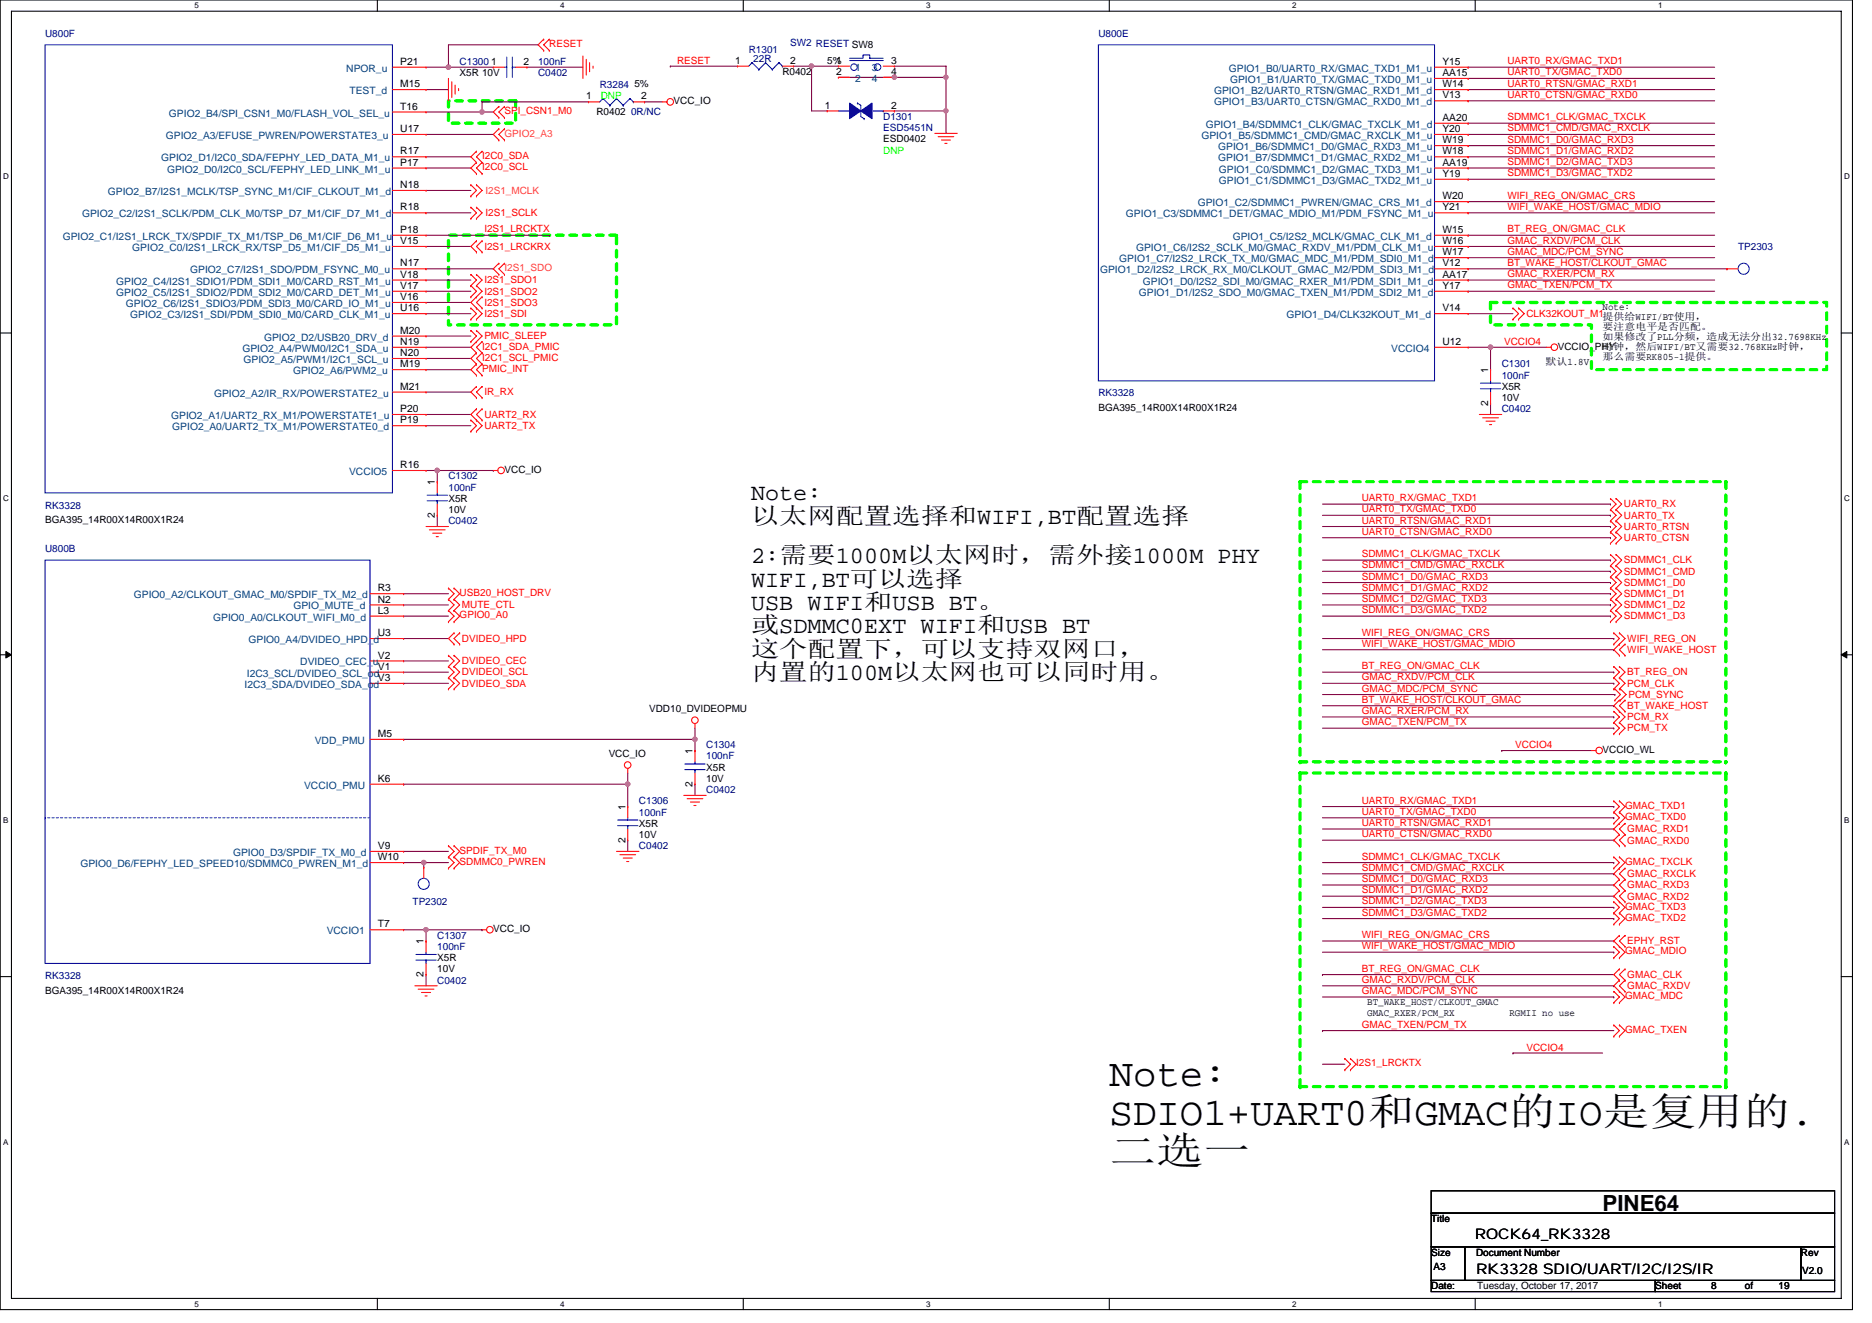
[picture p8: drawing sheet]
<svg xmlns="http://www.w3.org/2000/svg" width="297mm" height="210mm" viewBox="0 0 297 210" stroke-linecap="round" stroke-linejoin="round" font-family="sans-serif">
<defs><g id="words">
<g font-size="6.2">
<text x="176.1" y="172.3">Note:</text>
<text x="176.1" y="178.5">SDIO1+UART0和GMAC的IO是复用的.</text>
<text x="176.1" y="184.7">二选一</text>
</g>
<g font-size="3.7">
<text x="119.2" y="79.4">Note:</text>
<text x="119.2" y="83.1">以太网配置选择和WIFI,BT配置选择</text>
<text x="119.2" y="89.4">2:需要1000M以太网时，需外接1000M PHY</text>
<text x="119.2" y="93.1">WIFI,BT可以选择</text>
<text x="119.2" y="96.8">USB WIFI和USB BT。</text>
<text x="119.2" y="100.5">或SDMMC0EXT WIFI和USB BT</text>
<text x="119.2" y="104.3">这个配置下，可以支持双网口，</text>
<text x="119.2" y="108">内置的100M以太网也可以同时用。</text>
</g>
<text font-size="3.5" x="254.3" y="192.3">PINE64</text>
<g font-size="2.3">
<text x="234" y="196.7">ROCK64_RK3328</text>
<text x="234.2" y="202.2">RK3328 SDIO/UART/I2C/I2S/IR</text>
</g>
<g font-size="1.6" fill="#000080">
<text x="7.2" y="5.9">U800F</text>
<text x="174.3" y="5.9">U800E</text>
<text x="72.9" y="10.3">C1300</text>
<text x="85.4" y="10.3">100nF</text>
<text x="118.8" y="8.4">R1301</text>
<text x="119.5" y="9.8">22R</text>
<text x="125.4" y="7.3">SW2 RESET SW8</text>
<text x="85.4" y="12.1">C0402</text>
<text x="95.2" y="14">R3284</text>
<text x="100.1" y="18.3">0R/NC</text>
<text x="140.1" y="19">D1301</text>
<text x="140.1" y="20.8">ESD5451N</text>
<text x="275.8" y="39.6">TP2303</text>
<text x="238.3" y="58.3">C1301</text>
<text x="174.3" y="62.9">RK3328</text>
<text x="238.3" y="60.1">100nF</text>
<text x="238.3" y="65.4">C0402</text>
<text x="71.2" y="76.1">C1302</text>
<text x="71.2" y="77.9">100nF</text>
<text x="7.2" y="80.7">RK3328</text>
<text x="71.2" y="83.2">C0402</text>
<text x="7.2" y="87.7">U800B</text>
<text x="112.1" y="118.8">C1304</text>
<text x="112.1" y="120.5">100nF</text>
<text x="112.1" y="125.9">C0402</text>
<text x="101.4" y="127.7">C1306</text>
<text x="101.4" y="129.4">100nF</text>
<text x="101.4" y="134.8">C0402</text>
<text x="65.5" y="143.7">TP2302</text>
<text x="69.4" y="149">C1307</text>
<text x="7.2" y="155.4">RK3328</text>
<text x="69.4" y="150.8">100nF</text>
<text x="69.4" y="156.1">C0402</text>
</g>
<g font-size="1.6" fill="#004080">
<text x="54.9" y="11.4">NPOR_u</text>
<text x="135.7" y="11.2">1</text>
<text x="138.4" y="11.2">3</text>
<text x="195" y="11.4">GPIO1_B0/UART0_RX/GMAC_TXD1_M1_u</text>
<text x="55.5" y="14.9">TEST_d</text>
<text x="135.7" y="13">2</text>
<text x="138.4" y="13">4</text>
<text x="192.6" y="14.9">GPIO1_B2/UART0_RTSN/GMAC_RXD1_M1_d</text>
<text x="192.6" y="16.7">GPIO1_B3/UART0_CTSN/GMAC_RXD0_M1_d</text>
<text x="195.2" y="13.2">GPIO1_B1/UART0_TX/GMAC_TXD0_M1_u</text>
<text x="26.3" y="22.1">GPIO2_A3/EFUSE_PWREN/POWERSTATE3_u</text>
<text x="26.8" y="18.5">GPIO2_B4/SPI_CSN1_M0/FLASH_VOL_SEL_u</text>
<text x="190.6" y="22.1">GPIO1_B5/SDMMC1_CMD/GMAC_RXCLK_M1_u</text>
<text x="191.3" y="20.3">GPIO1_B4/SDMMC1_CLK/GMAC_TXCLK_M1_d</text>
<text x="193.3" y="23.8">GPIO1_B6/SDMMC1_D0/GMAC_RXD3_M1_u</text>
<text x="25.6" y="25.6">GPIO2_D1/I2C0_SDA/FEPHY_LED_DATA_M1_u</text>
<text x="26.5" y="27.4">GPIO2_D0/I2C0_SCL/FEPHY_LED_LINK_M1_u</text>
<text x="193.3" y="25.6">GPIO1_B7/SDMMC1_D1/GMAC_RXD2_M1_u</text>
<text x="193.4" y="27.4">GPIO1_C0/SDMMC1_D2/GMAC_TXD3_M1_u</text>
<text x="193.4" y="29.2">GPIO1_C1/SDMMC1_D3/GMAC_TXD2_M1_u</text>
<text x="13" y="34.5">GPIO2_C2/I2S1_SCLK/PDM_CLK_M0/TSP_D7_M1/CIF_D7_M1_d</text>
<text x="17.1" y="30.9">GPIO2_B7/I2S1_MCLK/TSP_SYNC_M1/CIF_CLKOUT_M1_d</text>
<text x="178.7" y="34.5">GPIO1_C3/SDMMC1_DET/GMAC_MDIO_M1/PDM_FSYNC_M1_u</text>
<text x="190.1" y="32.7">GPIO1_C2/SDMMC1_PWREN/GMAC_CRS_M1_d</text>
<text x="9.9" y="38.1">GPIO2_C1/I2S1_LRCK_TX/SPDIF_TX_M1/TSP_D6_M1/CIF_D6_M1_u</text>
<text x="21" y="39.8">GPIO2_C0/I2S1_LRCK_RX/TSP_D5_M1/CIF_D5_M1_u</text>
<text x="177.6" y="41.6">GPIO1_C7/I2S2_LRCK_TX_M0/GMAC_MDC_M1/PDM_SDI0_M1_d</text>
<text x="180.3" y="39.8">GPIO1_C6/I2S2_SCLK_M0/GMAC_RXDV_M1/PDM_CLK_M1_u</text>
<text x="195.6" y="38.1">GPIO1_C5/I2S2_MCLK/GMAC_CLK_M1_d</text>
<text x="18.4" y="46.9">GPIO2_C5/I2S1_SDIO2/PDM_SDI2_M0/CARD_DET_M1_u</text>
<text x="18.4" y="45.2">GPIO2_C4/I2S1_SDIO1/PDM_SDI1_M0/CARD_RST_M1_u</text>
<text x="30.2" y="43.4">GPIO2_C7/I2S1_SDO/PDM_FSYNC_M0_u</text>
<text x="174.6" y="43.4">GPIO1_D2/I2S2_LRCK_RX_M0/CLKOUT_GMAC_M2/PDM_SDI3_M1_d</text>
<text x="180.7" y="46.9">GPIO1_D1/I2S2_SDO_M0/GMAC_TXEN_M1/PDM_SDI2_M1_d</text>
<text x="181.4" y="45.2">GPIO1_D0/I2S2_SDI_M0/GMAC_RXER_M1/PDM_SDI1_M1_d</text>
<text x="20" y="48.7">GPIO2_C6/I2S1_SDIO3/PDM_SDI3_M0/CARD_IO_M1_u</text>
<text x="20.7" y="50.5">GPIO2_C3/I2S1_SDI/PDM_SDI0_M0/CARD_CLK_M1_u</text>
<text x="204.1" y="50.5">GPIO1_D4/CLK32KOUT_M1_d</text>
<text x="38.5" y="55.8">GPIO2_A4/PWM0/I2C1_SDA_u</text>
<text x="38.6" y="57.6">GPIO2_A5/PWM1/I2C1_SCL_u</text>
<text x="41.9" y="54.1">GPIO2_D2/USB20_DRV_d</text>
<text x="46.5" y="59.4">GPIO2_A6/PWM2_u</text>
<text x="220.7" y="55.8">VCCIO4</text>
<text x="34" y="62.9">GPIO2_A2/IR_RX/POWERSTATE2_u</text>
<text x="27.2" y="66.5">GPIO2_A1/UART2_RX_M1/POWERSTATE1_u</text>
<text x="27.3" y="68.3">GPIO2_A0/UART2_TX_M1/POWERSTATE0_d</text>
<text x="55.4" y="75.4">VCCIO5</text>
<text x="21.2" y="95">GPIO0_A2/CLKOUT_GMAC_M0/SPDIF_TX_M2_d</text>
<text x="33.8" y="98.5">GPIO0_A0/CLKOUT_WIFI_M0_d</text>
<text x="46.6" y="96.7">GPIO_MUTE_d</text>
<text x="39.2" y="107.4">I2C3_SCL/DVIDEO_SCL_od</text>
<text x="39.4" y="102.1">GPIO0_A4/DVIDEO_HPD_d</text>
<text x="47.6" y="105.6">DVIDEO_CEC_u</text>
<text x="38.8" y="109.2">I2C3_SDA/DVIDEO_SDA_od</text>
<text x="49.9" y="118.1">VDD_PMU</text>
<text x="48.3" y="125.2">VCCIO_PMU</text>
<text x="12.8" y="137.6">GPIO0_D6/FEPHY_LED_SPEED10/SDMMC0_PWREN_M1_d</text>
<text x="37" y="135.8">GPIO0_D3/SPDIF_TX_M0_d</text>
<text x="51.8" y="148.3">VCCIO1</text>
</g>
<g font-size="1.6">
<text x="63.5" y="10.3">P21</text>
<text x="77.9" y="10.3">1</text>
<text x="83.1" y="10.3">2</text>
<text x="116.7" y="10.1">1</text>
<text x="124.1" y="11.9">R0402</text>
<text x="125.4" y="10.1">2</text>
<text x="131.3" y="10.1">5%</text>
<text x="132.7" y="10.1">1</text>
<text x="132.7" y="11.9">2</text>
<text x="141.4" y="10.1">3</text>
<text x="141.4" y="11.9">4</text>
<text x="228.9" y="10.3">Y15</text>
<text x="63.5" y="17.4">T16</text>
<text x="63.5" y="13.8">M15</text>
<text x="72.9" y="12.1">X5R 10V</text>
<text x="93" y="15.8">1</text>
<text x="100.7" y="13.9">5%</text>
<text x="101.7" y="15.8">2</text>
<text x="106.9" y="16.5">VCC_IO</text>
<text x="130.9" y="17.2">1</text>
<text x="141.4" y="17.2">2</text>
<text x="228.9" y="12.1">AA15</text>
<text x="228.9" y="13.8">W14</text>
<text x="228.9" y="15.6">V13</text>
<text x="63.5" y="21">U17</text>
<text x="94.6" y="18.3">R0402</text>
<text x="140.1" y="22.6">ESD0402</text>
<text x="228.9" y="21">Y20</text>
<text x="228.9" y="19.2">AA20</text>
<text x="228.9" y="22.7">W19</text>
<text x="63.5" y="29.8">N18</text>
<text x="63.5" y="24.5">R17</text>
<text x="63.5" y="26.3">P17</text>
<text x="228.9" y="26.3">AA19</text>
<text x="228.9" y="28.1">Y19</text>
<text x="228.9" y="24.5">W18</text>
<text x="63.5" y="33.4">R18</text>
<text x="228.9" y="31.6">W20</text>
<text x="228.9" y="33.4">Y21</text>
<text x="63.5" y="37">P18</text>
<text x="63.5" y="38.7">V15</text>
<text x="228.9" y="38.7">W16</text>
<text x="228.9" y="40.5">W17</text>
<text x="228.9" y="37">W15</text>
<text x="63.5" y="42.3">N17</text>
<text x="63.5" y="47.6">V16</text>
<text x="63.5" y="45.8">V17</text>
<text x="63.5" y="44.1">V18</text>
<text x="228.9" y="44.1">AA17</text>
<text x="228.9" y="42.3">V12</text>
<text x="228.9" y="45.8">Y17</text>
<text x="63.5" y="49.4">U16</text>
<text x="63.5" y="53">M20</text>
<text x="228.9" y="49.4">V14</text>
<text x="254.3" y="49.3">Note:</text>
<text x="254.3" y="50.8">提供给WIFI/BT使用，</text>
<text x="254.3" y="52.4">要注意电平是否匹配。</text>
<text x="63.5" y="58.3">M19</text>
<text x="63.5" y="56.5">N20</text>
<text x="63.5" y="54.7">N19</text>
<text x="228.9" y="54.7">U12</text>
<text x="236.1" y="59.2" transform="rotate(-90 236.1 59.2)">1</text>
<text x="245.2" y="58">默认1.8V</text>
<text x="247.2" y="55.5">VCCIO_PHY</text>
<text x="254.3" y="57.2">那么需要RK805-1提供。</text>
<text x="254.3" y="54">如果修改了PLL分频，造成无法分出32.7698KHz</text>
<text x="254.3" y="55.6">时钟，然后WIFI/BT又需要32.768KHz时钟，</text>
<text x="63.5" y="65.4">P20</text>
<text x="63.5" y="61.8">M21</text>
<text x="174.3" y="65.3">BGA395_14R00X14R00X1R24</text>
<text x="236.1" y="64.4" transform="rotate(-90 236.1 64.4)">2</text>
<text x="238.3" y="61.9">X5R</text>
<text x="238.3" y="63.6">10V</text>
<text x="63.5" y="67.2">P19</text>
<text x="63.5" y="74.3">R16</text>
<text x="69" y="77" transform="rotate(-90 69 77)">1</text>
<text x="80" y="75">VCC_IO</text>
<text x="7.2" y="83">BGA395_14R00X14R00X1R24</text>
<text x="69" y="82.2" transform="rotate(-90 69 82.2)">2</text>
<text x="71.2" y="79.7">X5R</text>
<text x="71.2" y="81.4">10V</text>
<text x="60" y="95.6">N2</text>
<text x="60" y="93.9">R3</text>
<text x="60" y="97.4">L3</text>
<text x="60" y="101">U3</text>
<text x="60" y="106.3">V1</text>
<text x="60" y="104.5">V2</text>
<text x="60" y="108.1">V3</text>
<text x="103" y="113.1">VDD10_DVIDEOPMU</text>
<text x="60" y="117">M5</text>
<text x="109.9" y="119.7" transform="rotate(-90 109.9 119.7)">1</text>
<text x="254.3" y="119.5">VCCIO_WL</text>
<text x="60" y="124.1">K6</text>
<text x="96.6" y="120.2">VCC_IO</text>
<text x="109.9" y="124.8" transform="rotate(-90 109.9 124.8)">2</text>
<text x="112.1" y="122.3">X5R</text>
<text x="112.1" y="124.1">10V</text>
<text x="99.2" y="128.5" transform="rotate(-90 99.2 128.5)">1</text>
<text x="101.4" y="131.2">X5R</text>
<text x="60" y="136.5">W10</text>
<text x="60" y="134.7">V9</text>
<text x="99.2" y="133.7" transform="rotate(-90 99.2 133.7)">2</text>
<text x="101.4" y="133">10V</text>
<text x="60" y="147.2">T7</text>
<text x="67.2" y="149.9" transform="rotate(-90 67.2 149.9)">1</text>
<text x="78.3" y="147.9">VCC_IO</text>
<text x="67.2" y="155.1" transform="rotate(-90 67.2 155.1)">2</text>
<text x="69.4" y="152.5">X5R</text>
<text x="69.4" y="154.3">10V</text>
<text x="7.2" y="157.7">BGA395_14R00X14R00X1R24</text>
<text x="217" y="161.3">GMAC_RXER/PCM_RX</text>
<text x="217" y="159.5">BT_WAKE_HOST/CLKOUT_GMAC</text>
<text x="239.5" y="161.3">RGMII no use</text>
<text x="227.1" y="194">Title</text>
<text x="227.1" y="199.3">Size</text>
<text x="227.5" y="201.6">A3</text>
<text x="234.2" y="199.3">Document Number</text>
<text x="285.8" y="199.3">Rev</text>
<text x="285.9" y="202.2">V2.0</text>
<text x="227.1" y="204.6">Date:</text>
<text x="234.4" y="204.6">Tuesday, October 17, 2017</text>
<text x="262.7" y="204.6">Sheet</text>
<text x="271.5" y="204.6">8</text>
<text x="276.9" y="204.6">of</text>
<text x="282.2" y="204.6">19</text>
</g>
<g font-size="1.6" fill="#f00">
<text x="87.2" y="7.5">RESET</text>
<text x="107.4" y="10.1">RESET</text>
<text x="239.2" y="10.2">UART0_RX/GMAC_TXD1</text>
<text x="239.2" y="12">UART0_TX/GMAC_TXD0</text>
<text x="239.2" y="15.5">UART0_CTSN/GMAC_RXD0</text>
<text x="239.2" y="13.8">UART0_RTSN/GMAC_RXD1</text>
<text x="80" y="18.1">SPI_CSN1_M0</text>
<text x="239.2" y="22.6">SDMMC1_D0/GMAC_RXD3</text>
<text x="239.2" y="20.9">SDMMC1_CMD/GMAC_RXCLK</text>
<text x="239.2" y="19.1">SDMMC1_CLK/GMAC_TXCLK</text>
<text x="76.5" y="25.3">I2C0_SDA</text>
<text x="76.5" y="27">I2C0_SCL</text>
<text x="239.2" y="24.4">SDMMC1_D1/GMAC_RXD2</text>
<text x="239.2" y="26.2">SDMMC1_D2/GMAC_TXD3</text>
<text x="239.2" y="28">SDMMC1_D3/GMAC_TXD2</text>
<text x="77" y="34.3">I2S1_SCLK</text>
<text x="239.2" y="33.3">WIFI_WAKE_HOST/GMAC_MDIO</text>
<text x="239.2" y="31.5">WIFI_REG_ON/GMAC_CRS</text>
<text x="76.9" y="36.9">I2S1_LRCKTX</text>
<text x="76.9" y="39.6">I2S1_LRCKRX</text>
<text x="239.2" y="36.9">BT_REG_ON/GMAC_CLK</text>
<text x="239.2" y="40.4">GMAC_MDC/PCM_SYNC</text>
<text x="239.2" y="38.7">GMAC_RXDV/PCM_CLK</text>
<text x="76.9" y="45">I2S1_SDO1</text>
<text x="76.9" y="46.8">I2S1_SDO2</text>
<text x="239.2" y="42.2">BT_WAKE_HOST/CLKOUT_GMAC</text>
<text x="239.2" y="44">GMAC_RXER/PCM_RX</text>
<text x="239.2" y="45.8">GMAC_TXEN/PCM_TX</text>
<text x="76.9" y="53.9">PMIC_SLEEP</text>
<text x="76.9" y="48.5">I2S1_SDO3</text>
<text x="76.9" y="50.3">I2S1_SDI</text>
<text x="242.2" y="50.3">CLK32KOUT_M1</text>
<text x="76.5" y="59">PMIC_INT</text>
<text x="76.5" y="57.3">I2C1_SCL_PMIC</text>
<text x="76.5" y="55.5">I2C1_SDA_PMIC</text>
<text x="238.7" y="54.8">VCCIO4</text>
<text x="76.9" y="62.8">IR_RX</text>
<text x="76.9" y="66.3">UART2_RX</text>
<text x="76.9" y="68.1">UART2_TX</text>
<text x="216.1" y="83.1">UART0_RTSN/GMAC_RXD1</text>
<text x="216.1" y="81.3">UART0_TX/GMAC_TXD0</text>
<text x="216.1" y="79.5">UART0_RX/GMAC_TXD1</text>
<text x="257.7" y="82.3">UART0_TX</text>
<text x="257.7" y="80.5">UART0_RX</text>
<text x="216.1" y="88.4">SDMMC1_CLK/GMAC_TXCLK</text>
<text x="216.1" y="84.9">UART0_CTSN/GMAC_RXD0</text>
<text x="257.7" y="85.9">UART0_CTSN</text>
<text x="257.7" y="84.1">UART0_RTSN</text>
<text x="257.7" y="89.4">SDMMC1_CLK</text>
<text x="72.9" y="94.6">USB20_HOST_DRV</text>
<text x="216.1" y="93.8">SDMMC1_D1/GMAC_RXD2</text>
<text x="216.1" y="95.5">SDMMC1_D2/GMAC_TXD3</text>
<text x="216.1" y="90.2">SDMMC1_CMD/GMAC_RXCLK</text>
<text x="216.1" y="92">SDMMC1_D0/GMAC_RXD3</text>
<text x="257.7" y="93">SDMMC1_D0</text>
<text x="257.7" y="94.8">SDMMC1_D1</text>
<text x="257.7" y="91.2">SDMMC1_CMD</text>
<text x="72.9" y="98.1">GPIO0_A0</text>
<text x="73.3" y="96.5">MUTE_CTL</text>
<text x="73.3" y="101.9">DVIDEO_HPD</text>
<text x="216.1" y="100.9">WIFI_REG_ON/GMAC_CRS</text>
<text x="216.1" y="97.3">SDMMC1_D3/GMAC_TXD2</text>
<text x="257.7" y="96.5">SDMMC1_D2</text>
<text x="257.7" y="98.3">SDMMC1_D3</text>
<text x="258.2" y="101.9">WIFI_REG_ON</text>
<text x="73.3" y="107.2">DVIDEOI_SCL</text>
<text x="73.3" y="105.4">DVIDEO_CEC</text>
<text x="216.1" y="102.7">WIFI_WAKE_HOST/GMAC_MDIO</text>
<text x="216.1" y="106.2">BT_REG_ON/GMAC_CLK</text>
<text x="216.1" y="108">GMAC_RXDV/PCM_CLK</text>
<text x="258.2" y="107.2">BT_REG_ON</text>
<text x="258.2" y="103.7">WIFI_WAKE_HOST</text>
<text x="73.3" y="109">DVIDEO_SDA</text>
<text x="216.1" y="111.5">BT_WAKE_HOST/CLKOUT_GMAC</text>
<text x="216.1" y="109.8">GMAC_MDC/PCM_SYNC</text>
<text x="216.1" y="113.3">GMAC_RXER/PCM_RX</text>
<text x="258.2" y="112.5">BT_WAKE_HOST</text>
<text x="258.2" y="109">PCM_CLK</text>
<text x="258.4" y="110.8">PCM_SYNC</text>
<text x="216.1" y="115.1">GMAC_TXEN/PCM_TX</text>
<text x="240.4" y="118.8">VCCIO4</text>
<text x="258.2" y="114.3">PCM_RX</text>
<text x="258.2" y="116.1">PCM_TX</text>
<text x="216.1" y="129.3">UART0_TX/GMAC_TXD0</text>
<text x="216.1" y="127.6">UART0_RX/GMAC_TXD1</text>
<text x="216.1" y="131.1">UART0_RTSN/GMAC_RXD1</text>
<text x="257.8" y="130.2">GMAC_TXD0</text>
<text x="257.8" y="128.4">GMAC_TXD1</text>
<text x="72.9" y="137.3">SDMMC0_PWREN</text>
<text x="72.9" y="135.5">SPDIF_TX_M0</text>
<text x="216.1" y="132.9">UART0_CTSN/GMAC_RXD0</text>
<text x="216.1" y="136.4">SDMMC1_CLK/GMAC_TXCLK</text>
<text x="257.8" y="137.3">GMAC_TXCLK</text>
<text x="258.2" y="132.1">GMAC_RXD1</text>
<text x="258.2" y="133.9">GMAC_RXD0</text>
<text x="216.1" y="140">SDMMC1_D0/GMAC_RXD3</text>
<text x="216.1" y="143.6">SDMMC1_D2/GMAC_TXD3</text>
<text x="216.1" y="138.2">SDMMC1_CMD/GMAC_RXCLK</text>
<text x="216.1" y="141.8">SDMMC1_D1/GMAC_RXD2</text>
<text x="258.2" y="139.2">GMAC_RXCLK</text>
<text x="258.2" y="142.8">GMAC_RXD2</text>
<text x="258.2" y="141">GMAC_RXD3</text>
<text x="216.1" y="148.9">WIFI_REG_ON/GMAC_CRS</text>
<text x="216.1" y="145.3">SDMMC1_D3/GMAC_TXD2</text>
<text x="257.8" y="144.4">GMAC_TXD3</text>
<text x="257.8" y="146.2">GMAC_TXD2</text>
<text x="258.2" y="149.9">EPHY_RST</text>
<text x="216.1" y="150.7">WIFI_WAKE_HOST/GMAC_MDIO</text>
<text x="216.1" y="156">GMAC_RXDV/PCM_CLK</text>
<text x="216.1" y="154.2">BT_REG_ON/GMAC_CLK</text>
<text x="257.8" y="151.5">GMAC_MDIO</text>
<text x="258.2" y="155.2">GMAC_CLK</text>
<text x="216.1" y="157.8">GMAC_MDC/PCM_SYNC</text>
<text x="257.8" y="158.6">GMAC_MDC</text>
<text x="258.2" y="157">GMAC_RXDV</text>
<text x="216.1" y="163.1">GMAC_TXEN/PCM_TX</text>
<text x="242.2" y="166.8">VCCIO4</text>
<text x="257.8" y="163.9">GMAC_TXEN</text>
<text x="215.2" y="169.3">I2S1_LRCKTX</text>
</g>
<g font-size="1.6" fill="#0f0">
<text x="95.3" y="15.6">DNP</text>
<text x="140.1" y="24.4">DNP</text>
</g>
<g font-size="1.6" fill="#ff8000">
<text x="80" y="21.7">GPIO2_A3</text>
<text x="77" y="30.8">I2S1_MCLK</text>
<text x="80" y="43">I2S1_SDO</text>
</g>
<g font-size="1.3">
<text x="30.8" y="1.3">5</text>
<text x="88.9" y="1.3">4</text>
<text x="147" y="1.3">3</text>
<text x="205" y="1.3">2</text>
<text x="263.1" y="1.3">1</text>
<text x=".5" y="28.4">D</text>
<text x="292.6" y="28.4">D</text>
<text x=".5" y="79.5">C</text>
<text x="292.6" y="79.5">C</text>
<text x=".5" y="130.6">B</text>
<text x="292.6" y="130.6">B</text>
<text x=".5" y="181.7">A</text>
<text x="292.6" y="181.7">A</text>
<text x="30.8" y="207.4">5</text>
<text x="88.9" y="207.4">4</text>
<text x="147" y="207.4">3</text>
<text x="205" y="207.4">2</text>
<text x="263.1" y="207.4">1</text>
</g>
</g></defs>
<path d="M0 0h293.9v207.9h-293.9zM1.8 1.8h290.4v204.3h-290.4z" fill="none" stroke="#000" stroke-width=".17"/>
<g fill="#fff">
<path d="M30.8 .2h.7v1.4h-.7z"/>
<path d="M30.8 206.3h.7v1.4h-.7z"/>
</g>
<path d="M59.9 0v1.8M59.9 206.1v1.8" fill="none" stroke="#000" stroke-width=".17"/>
<g fill="#fff">
<path d="M88.9 .2h.7v1.4h-.7z"/>
<path d="M88.9 206.3h.7v1.4h-.7z"/>
</g>
<path d="M117.9 0v1.8M117.9 206.1v1.8" fill="none" stroke="#000" stroke-width=".17"/>
<g fill="#fff">
<path d="M147 .2h.7v1.4h-.7z"/>
<path d="M147 206.3h.7v1.4h-.7z"/>
</g>
<path d="M176 0v1.8M176 206.1v1.8" fill="none" stroke="#000" stroke-width=".17"/>
<g fill="#fff">
<path d="M205 .2h.7v1.4h-.7z"/>
<path d="M205 206.3h.7v1.4h-.7z"/>
</g>
<path d="M234.1 0v1.8M234.1 206.1v1.8" fill="none" stroke="#000" stroke-width=".17"/>
<g fill="#fff">
<path d="M263.1 .2h.7v1.4h-.7z"/>
<path d="M263.1 206.3h.7v1.4h-.7z"/>
<path d="M.5 27.3h.9v1.4h-.9z"/>
<path d="M292.6 27.3h.9v1.4h-.9z"/>
<path d="M.5 78.4h.9v1.4h-.9z"/>
<path d="M292.6 78.4h.9v1.4h-.9z"/>
</g>
<path d="M0 52.9h1.8M292.2 52.9h1.7" fill="none" stroke="#000" stroke-width=".17"/>
<g fill="#fff">
<path d="M.5 129.5h.8v1.4h-.8z"/>
<path d="M292.6 129.5h.9v1.4h-.9z"/>
</g>
<path d="M0 103.9h1.8M292.2 103.9h1.7" fill="none" stroke="#000" stroke-width=".17"/>
<path d="M.9 103.4l.9 .5-.9 .5zM292.2 103.9l.8-.5v1z" fill="#000" stroke="#000" stroke-width=".16"/>
<g fill="#fff">
<path d="M.5 180.5h.8v1.4h-.8z"/>
<path d="M292.6 180.5h.9v1.4h-.9z"/>
</g>
<path d="M0 155h1.8M292.2 155h1.7M227.1 189h64v3.6h-64zM227.1 192.6h64v5.3h-64zM227.1 197.9h5.3v5.3h-5.3zM232.4 197.9h53.4v5.3h-53.4zM285.8 197.9h5.3v5.3h-5.3zM227.1 203.2h35.6v1.8h-35.6zM262.7 203.2h28.4v1.8h-28.4z" fill="none" stroke="#000" stroke-width=".17"/>
<g fill="none" stroke="#0f0" stroke-width=".53" stroke-dasharray="1.1 1.1">
<path d="M71.2 16h10.6v3.6h-10.6zM71.2 37.3h26.6v14.3h-26.6zM236.5 48h53.4v10.7h-37.4v-7.1h-16zM206.3 76.5h67.6M206.3 76.5v44.4M273.9 76.5h.1M273.9 76.5v44.4M206.3 122.7v49.8M206.3 122.7h67.6M206.3 120.9h.1M206.3 120.9h67.6M273.9 122.7v49.8"/>
<path d="M273.9 122.7h.1M273.9 120.9h.1M206.3 172.5h.1M206.3 172.5h67.6M273.9 172.5h.1"/>
</g>
<g fill="none" stroke="#800040" stroke-width=".17">
<path d="M67.6 14.2h3.6M67.6 10.7h3.6M67.6 17.8h8.9M71.2 10.7h.1M71.2 10.7h7.1M76.5 17.8h1.8M76.5 17.8h.1M83.6 10.7h8.9M85.4 7.1h-14.2v3.6M93.4 16.2h-16.9v1.6M102.3 16.2h.1M102.3 16.2h2.8"/>
<path d="M106.4 10.5h.1M106.4 10.5h10.6M125.9 10.5h2.9M128.8 10.5v7.1h2.5M128.8 10.5h.1M128.8 10.5h4.2M133 12.3h8.9M141.9 10.5h8.2v1.8M141.9 17.6h.1M141.9 17.6h8.2M141.9 12.3h.1M141.9 12.3h8.2"/>
<path d="M150.1 17.6v3.6M150.1 12.3v5.3M233 19.6h.1M233 10.7h.1M233 16h.1M233 14.2h.1M233 12.4h.1M233 10.7h39.1M233 19.6h39.1M233 16h39.1M233 14.2h39.1M233 12.4h39.1"/>
<path d="M67.6 30.2h7.1M67.6 33.8h7.1M67.6 39.1h7.1M67.6 24.9h7.1M67.6 26.7h7.1M67.6 21.3h10.7M67.6 37.3h19.6M87.2 37.3h.1M233 23.1h.1M233 21.3h.1M233 33.8h.1M233 37.3h.1"/>
<path d="M233 24.9h.1M233 26.7h.1M233 28.4h.1M233 32h.1M233 39.1h.1M233 23.1h39.1M233 21.3h39.1M233 33.8h39.1M233 37.3h39.1M233 24.9h39.1M233 26.7h39.1M233 28.4h39.1"/>
<path d="M233 32h39.1M233 39.1h39.1M67.6 55.1h7.1M67.6 56.9h7.1M67.6 53.3h7.1M67.6 58.7h7.1M67.6 46.2h7.1M67.6 48h7.1M67.6 44.4h7.1M67.6 49.8h7.1M67.6 42.7h10.7M233 44.4h.1"/>
<path d="M233 40.9h.1M233 46.2h.1M233 44.4h39.1M233 40.9h39.1M233 46.2h39.1M233 49.8h7.1M233 42.7h41M233 55.1h3.5v3.6M236.5 55.1h.1M236.5 55.1h8.9M274 42.7h.1M67.6 65.8h7.1"/>
<path d="M67.6 67.6h7.1M67.6 62.2h7.1M67.6 74.7h1.8M78.3 74.7h-8.9v1.8M78.3 74.7h.1M236.5 64v1.8M64 96h7.2M64 94.2h7.2M64 97.8h7.2M69.4 81.8v1.8M209.8 83.6h45.7M209.8 81.8h45.7"/>
<path d="M209.8 80h45.7M209.8 88.9h45.7M209.8 85.3h45.7M209.8 94.2h45.7M209.8 96h45.7M209.8 97.8h45.7M209.8 90.7h45.7M209.8 92.5h45.7M255.5 83.6h.1M255.5 81.8h.1M255.5 80h.1M255.5 88.9h.1"/>
<path d="M255.5 85.3h.1M255.5 94.2h.1M255.5 96h.1M255.5 97.8h.1M255.5 90.7h.1M255.5 92.5h.1M64 104.9h7.2M64 101.3h7.2M64 108.5h7.2M64 106.7h7.2M64 117.3h.1M64 117.3h46.3"/>
<path d="M110.3 117.3v1.8M110.3 115.6v1.7M209.8 101.3h46.3M209.8 103.1h46.3M209.8 112h46.3M209.8 106.7h46.3M209.8 108.5h46.3M209.8 110.2h46.4M209.8 113.8h46.3M209.8 115.6h46.3M238.3 119.1h.1M238.3 119.1h14.2"/>
<path d="M256.1 101.3h.1M256.1 103.1h.1M256.1 112h.1M256.1 106.7h.1M256.1 108.5h.1M256.1 113.8h.1M256.1 115.6h.1M256.2 110.2h.1M64 136.9h3.2M64 135.1h7.2M64 124.5h.1M64 124.5h35.6"/>
<path d="M67.2 136.9h.1M67.2 136.9h4M67.2 136.9v.7M99.6 133.3v1.8M99.6 122.7v1.8M99.6 124.5v3.5M110.3 124.5v1.7M209.8 129.8h46.3M209.8 128h46.3M209.8 131.6h46.3M209.8 133.3h46.3M209.8 136.9h46.3"/>
<path d="M209.8 138.7h46.3M256.1 129.8h.1M256.1 128h.1M256.1 131.6h.1M256.1 133.3h.1M256.1 136.9h.1M256.1 138.7h.1M64 147.6h3.6M67.6 147.6h8.9M67.6 147.6v1.8M67.6 154.7v1.8M76.5 147.6h.1"/>
<path d="M209.8 154.7h.1M209.8 158.2h46.3M209.8 149.4h46.3M209.8 151.1h46.3M209.8 140.5h46.3M209.8 144h46.3M209.8 145.8h46.3M209.8 156.5h46.3M209.8 142.2h46.3M209.8 154.7h46.3M256.1 158.2h.1M256.1 149.4h.1"/>
<path d="M256.1 151.1h.1M256.1 140.5h.1M256.1 144h.1M256.1 145.8h.1M256.1 156.5h.1M256.1 142.2h.1M209.8 163.6h.1M209.8 163.6h46.3M209.8 168.9h3.6M240.1 167.1h.1M240.1 167.1h14.2"/>
</g>
<g fill="#f0f" stroke="#f0f" stroke-width=".17">
<circle cx="71.1" cy="10.7" r=".35"/>
<circle cx="69.4" cy="74.7" r=".35"/>
<circle cx="76.5" cy="17.8" r=".35"/>
<circle cx="67.6" cy="147.6" r=".35"/>
<circle cx="236.5" cy="55.1" r=".35"/>
<circle cx="110.3" cy="117.3" r=".35"/>
<circle cx="99.6" cy="124.4" r=".35"/>
<circle cx="150.1" cy="17.6" r=".34"/>
<circle cx="150.1" cy="12.3" r=".34"/>
<circle cx="141.9" cy="12.3" r=".35"/>
<circle cx="128.8" cy="10.5" r=".34"/>
<circle cx="67.2" cy="136.9" r=".35"/>
</g>
<g fill="none" stroke="#f00" stroke-width=".17">
<path d="M62.3 10.7h5.3M62.3 14.2h5.3M62.3 17.8h5.3M67.6 17.8h.1M67.6 10.7h.1M67.6 14.2h.1M71.2 12.4v3.6M71.7 13v2.5M72.2 13.5v1.4M72.8 14.1v.3M78.3 10.7h.1M78.3 10.7h1.7"/>
<path d="M79.2 16.9h.1M79.2 18.7h.1M79.2 16.9l-.9 .9 .9 .9M80 18.7h.1M80 16.9h.1M80 16.9l-.8 .9 .8 .9M81.8 10.7h1.8M83.6 10.7h.1M86.3 6.2h.1M86.3 8h.1M86.3 6.2l-.9 .9 .9 .9M87.2 8h.1"/>
<path d="M87.2 6.2h.1M87.2 6.2l-.9 .9 .9 .9M92.5 8.9v3.5M93 9.4v2.5M93.4 16.2h.1M93.4 16.2h1.8M93.6 9.9v1.5M94.1 10.5v.3M100.5 16.2h1.8M102.3 16.2h.1M105.1 16.2h.7M117 10.5h.1"/>
<path d="M117 10.5h1.8M124.1 10.5h1.8M125.9 10.5h.1M131.3 17.6h.1M131.3 17.6h1.7M133 10.5h.1M133 12.3h.1M133 10.5h1.8M133 12.3h1.8M140.1 17.6h1.8M140.1 10.5h1.8M140.1 12.3h1.8"/>
<path d="M141.9 17.6h.1M141.9 10.5h.1M141.9 12.3h.1M227.6 10.7h5.4M227.6 12.4h5.4M227.6 14.2h5.4M227.6 16h5.4M227.6 19.6h5.4M233 10.7h.1M233 12.4h.1M233 14.2h.1M233 16h.1"/>
<path d="M233 19.6h.1M62.3 21.3h5.3M62.3 24.9h5.3M62.3 26.7h5.3M62.3 33.8h5.3M62.3 37.3h5.3M62.3 39.1h5.3M62.3 30.2h5.3M67.6 24.9h.1M67.6 26.7h.1M67.6 21.3h.1M67.6 33.8h.1"/>
<path d="M67.6 39.1h.1M67.6 37.3h.1M67.6 30.2h.1M74.7 32.9h.1M74.7 34.7h.1M74.7 29.3h.1M74.7 31.1h.1M74.7 32.9l.9 .9-.9 .9M74.7 29.3l.9 .9-.9 .9M75.6 32.9h.1M75.6 34.7h.1M75.6 29.3h.1"/>
<path d="M75.6 31.1h.1M75.6 32.9l.9 .9-.9 .9M75.6 29.3l.9 .9-.9 .9M75.6 38.2h.1M75.6 24h.1M75.6 25.8h.1M75.6 27.6h.1M75.6 38.2l-.9 .9 .9 .9M75.6 24l-.9 .9 .9 .9M75.6 25.8l-.9 .9 .9 .9M76.5 38.2h.1M76.5 25.8h.1"/>
<path d="M76.5 24h.1M76.5 27.6h.1M76.5 38.2l-.9 .9 .9 .9M76.5 24l-.9 .9 .9 .9M76.5 25.8l-.9 .9 .9 .9M79.2 20.4h.1M79.2 22.2h.1M79.2 20.4l-.9 .9 .9 .9M80 22.2h.1M80 20.4h.1M80 20.4l-.8 .9 .8 .9M148.3 21.2h3.6"/>
<path d="M148.9 21.7h2.4M149.4 22.2h1.4M149.9 22.8h.4M227.6 21.3h5.4M227.6 23.1h5.4M227.6 24.9h5.4M227.6 26.7h5.4M227.6 28.4h5.4M227.6 32h5.4M227.6 33.8h5.4M227.6 37.3h5.4M227.6 39.1h5.4"/>
<path d="M233 21.3h.1M233 23.1h.1M233 24.9h.1M233 26.7h.1M233 28.4h.1M233 32h.1M233 33.8h.1M233 37.3h.1M233 39.1h.1M62.3 42.7h5.3M62.3 44.4h5.3M62.3 46.2h5.3"/>
<path d="M62.3 49.8h5.3M62.3 55.1h5.3M62.3 53.3h5.3M62.3 48h5.3M62.3 58.7h5.3M62.3 56.9h5.3M67.6 53.3h.1M67.6 49.8h.1M67.6 48h.1M67.6 46.2h.1M67.6 44.4h.1M67.6 42.7h.1"/>
<path d="M67.6 58.7h.1M67.6 56.9h.1M67.6 55.1h.1M74.7 54.2h.1M74.7 52.5h.1M74.7 45.3h.1M74.7 43.6h.1M74.7 47.1h.1M74.7 50.7h.1M74.7 48.9h.1M74.7 52.5l.9 .8-.9 .9M74.7 43.6l.9 .8-.9 .9"/>
<path d="M74.7 45.3l.9 .9-.9 .9M74.7 48.9l.9 .9-.9 .9M75.6 54.2h.1M75.6 52.5h.1M75.6 45.3h.1M75.6 43.6h.1M75.6 50.7h.1M75.6 52.5l.9 .8-1.8 1.8 .9 .9M75.6 43.6l.9 .8-.9 .9M75.6 45.3l.9 .9-1.8 1.8 1.8 1.8-.9 .9M75.6 57.8h.1M75.6 59.6h.1"/>
<path d="M75.6 56h.1M75.6 47.1h.1M75.6 48.9h.1M75.6 40h.1M75.6 57.8l-.9 .9 .9 .9M75.6 56l-.9 .9 .9 .9M76.5 59.6h.1M76.5 57.8h.1M76.5 56h.1M76.5 54.2h.1M76.5 48.9h.1M76.5 47.1h.1"/>
<path d="M76.5 40h.1M76.5 57.8l-.9 .9 .9 .9M76.5 56l-.9 .9 .9 .9M76.5 54.2l-.9 .9 .9 .9M76.5 47.1l-.9 .9 .9 .9M79.2 41.8h.1M79.2 43.6h.1M79.2 41.8l-.9 .9 .9 .9M80 43.6h.1M80 41.8h.1M80 41.8l-.8 .9 .8 .9M227.6 40.9h5.4"/>
<path d="M227.6 42.7h5.4M227.6 44.4h5.4M227.6 46.2h5.4M227.6 49.8h5.4M227.6 55.1h5.4M233 40.9h.1M233 42.7h.1M233 44.4h.1M233 46.2h.1M233 49.8h.1M233 55.1h.1M236.5 58.7h.1"/>
<path d="M236.5 58.7v1.8M240.1 50.7h.1M240.1 48.9h.1M240.1 48.9l.9 .9-.9 .9M241 50.7h.1M241 48.9h.1M241 48.9l.8 .9-.8 .9M245.4 55.1h.7M274 42.7h.1M274 42.7h1.8M62.3 62.2h5.3M62.3 65.8h5.3"/>
<path d="M62.3 67.6h5.3M62.3 74.7h5.3M67.6 62.2h.1M67.6 65.8h.1M67.6 67.6h.1M67.6 74.7h.1M69.4 76.5h.1M69.4 76.5v1.7M74.7 68.5h.1M74.7 66.7h.1M74.7 66.7l.9 .9-.9 .9M75.6 68.5h.1"/>
<path d="M75.6 64.9h.1M75.6 66.7h.1M75.6 61.3h.1M75.6 63.1h.1M75.6 64.9l-.9 .9 1.8 1.8-.9 .9M75.6 61.3l-.9 .9 .9 .9M76.5 66.7h.1M76.5 64.9h.1M76.5 63.1h.1M76.5 61.3h.1M76.5 64.9l-.9 .9 .9 .9M76.5 61.3l-.9 .9 .9 .9"/>
<path d="M78.3 74.7h.7M234.7 65.8h3.6M235.3 66.3h2.5M235.8 66.8h1.4M236.3 67.4h.4M236.5 64h.1M236.5 62.2v1.8M255.5 79.1h.1M255.5 79.1l.9 .9-.9 .9M256.4 79.1h.1M256.4 79.1l.9 .9-.9 .9M58.7 94.2h5.3"/>
<path d="M58.7 96h5.3M58.7 97.8h5.3M64 94.2h.1M64 96h.1M64 97.8h.1M67.6 83.6h3.6M68.1 84.1h2.5M68.7 84.6h1.4M69.2 85.2h.4M69.4 81.8h.1M69.4 80v1.8M71.2 96.9h.1"/>
<path d="M71.2 95.1h.1M71.2 93.3h.1M71.2 98.7h.1M71.2 95.1l.8 .9-.8 .9M71.2 93.3l.8 .9-.8 .9M71.2 96.9l.8 .9-.8 .9M72 96.9h.1M72 95.1h.1M72 93.3h.1M72 98.7h.1M72 95.1l.9 .9-.9 .9M72 93.3l.9 .9-.9 .9"/>
<path d="M72 96.9l.9 .9-.9 .9M255.5 82.7h.1M255.5 80.9h.1M255.5 86.2h.1M255.5 84.5h.1M255.5 93.3h.1M255.5 91.6h.1M255.5 95.1h.1M255.5 89.8h.1M255.5 96.9h.1M255.5 88h.1M255.5 98.7h.1"/>
<path d="M255.5 80.9l.9 .9-.9 .9M255.5 84.5l.9 .8-.9 .9M255.5 82.7l.9 .9-.9 .9M255.5 91.6l.9 .9-.9 .8M255.5 93.3l.9 .9-.9 .9M255.5 89.8l.9 .9-.9 .9M255.5 95.1l.9 .9-.9 .9M255.5 88l.9 .9-.9 .9M255.5 96.9l.9 .9-.9 .9M256.4 82.7h.1M256.4 80.9h.1M256.4 86.2h.1"/>
<path d="M256.4 84.5h.1M256.4 93.3h.1M256.4 91.6h.1M256.4 95.1h.1M256.4 89.8h.1M256.4 96.9h.1M256.4 88h.1M256.4 98.7h.1M256.4 80.9l.9 .9-.9 .9M256.4 84.5l.9 .8-.9 .9M256.4 82.7l.9 .9-.9 .9M256.4 91.6l.9 .9-.9 .8"/>
<path d="M256.4 93.3l.9 .9-.9 .9M256.4 89.8l.9 .9-.9 .9M256.4 95.1l.9 .9-.9 .9M256.4 88l.9 .9-.9 .9M256.4 96.9l.9 .9-.9 .9M58.7 101.3h5.3M58.7 104.9h5.3M58.7 106.7h5.3M58.7 108.5h5.3M58.7 117.3h5.3M64 101.3h.1M64 104.9h.1"/>
<path d="M64 106.7h.1M64 108.5h.1M64 117.3h.1M71.2 107.6h.1M71.2 105.8h.1M71.2 109.3h.1M71.2 104h.1M71.2 105.8l.8 .9-.8 .9M71.2 107.6l.8 .9-.8 .8M71.2 104l.8 .9-.8 .9M72 100.5h.1M72 102.2h.1"/>
<path d="M72 100.5l-.8 .8 .8 .9M72 107.6h.1M72 105.8h.1M72 109.3h.1M72 104h.1M72 105.8l.9 .9-.9 .9M72 107.6l.9 .9-.9 .8M72 104l.9 .9-.9 .9M72.9 102.2h.1M72.9 100.5h.1M72.9 100.5l-.9 .8 .9 .9M110.3 114.9v.7"/>
<path d="M110.3 119.1h.1M110.3 119.1v1.8M252.5 119.1h.7M256.1 102.2h.1M256.1 100.5h.1M256.1 107.6h.1M256.1 105.8h.1M256.1 109.3h.1M256.1 114.7h.1M256.1 112.9h.1M256.1 116.5h.1M256.1 100.5l.9 .8-.9 .9"/>
<path d="M256.1 105.8l.9 .9-.9 .9M256.1 107.6l.9 .9-.9 .8M256.1 112.9l.9 .9-.9 .9M256.1 114.7l.9 .9-.9 .9M256.2 111.1h.1M256.2 109.3h.1M256.2 109.3l.9 .9-.9 .9M257 111.1h.1M257 112.9h.1M257 104h.1M257 111.1l-.9 .9 1.7 1.8-.8 .9M257 102.2h.1"/>
<path d="M257 100.5h.1M257 107.6h.1M257 105.8h.1M257 109.3h.1M257 114.7h.1M257 116.5h.1M257 100.5l.8 .8-1.7 1.8 .9 .9M257 105.8l.8 .9-.8 .9M257 107.6l.8 .9-.8 .8M257 114.7l.8 .9-.8 .9M257.1 111.1h.1M257.1 109.3h.1"/>
<path d="M257.1 109.3l.9 .9-.9 .9M257.8 112.9h.1M257.8 111.1h.1M257.8 104h.1M257.8 102.2h.1M257.8 111.1l-.8 .9 .8 .9M257.8 102.2l-.8 .9 .8 .9M58.7 124.5h5.3M58.7 135.1h5.3M58.7 136.9h5.3M64 124.5h.1M64 135.1h.1"/>
<path d="M64 136.9h.1M67.2 137.6h.1M67.2 137.6v1.8M71.2 137.8h.1M71.2 136h.1M71.2 134.2h.1M71.2 136l.8 .9-.8 .9M71.2 134.2l.8 .9-.8 .9M72 137.8h.1M72 136h.1M72 134.2h.1M72 136l.9 .9-.9 .9"/>
<path d="M72 134.2l.9 .9-.9 .9M97.8 135.1h3.6M98.4 135.7h2.5M98.9 136.2h1.4M99.4 136.7h.4M99.6 122v.7M99.6 128h.1M99.6 133.3h.1M99.6 128v1.8M99.6 131.6v1.7M108.5 126.2h3.6M109 126.8h2.5"/>
<path d="M109.6 127.3h1.4M110.1 127.8h.3M110.3 124.5h.1M110.3 122.7v1.8M256.1 130.7h.1M256.1 128.9h.1M256.1 127.1h.1M256.1 137.8h.1M256.1 136h.1M256.1 128.9l.9 .9-.9 .9M256.1 127.1l.9 .9-.9 .9M256.1 136l.9 .9-.9 .9"/>
<path d="M257 137.8h.1M257 139.6h.1M257 132.5h.1M257 134.2h.1M257 132.5l-.9 .8 .9 .9M257 139.6l-.9 .9 .9 .9M257 130.7h.1M257 128.9h.1M257 127.1h.1M257 136h.1M257 128.9l.8 .9-1.7 1.8 .9 .9M257 127.1l.8 .9-.8 .9"/>
<path d="M257 136l.8 .9-1.7 1.8 .9 .9M257.8 139.6h.1M257.8 137.8h.1M257.8 132.5h.1M257.8 130.7h.1M257.8 134.2h.1M257.8 137.8l-.8 .9 .8 .9M257.8 130.7l-.8 .9 .8 .9M257.8 132.5l-.8 .8 .8 .9M257.8 139.6l-.8 .9 .8 .9M58.7 147.6h5.3M64 147.6h.1"/>
<path d="M65.8 156.5h3.6M66.4 157h2.5M66.9 157.5h1.4M67.4 158.1h.4M67.6 149.4h.1M67.6 154.7h.1M67.6 149.4v1.7M67.6 152.9v1.8M76.5 147.6h.7M256.1 159.1h.1M256.1 157.4h.1M256.1 152h.1"/>
<path d="M256.1 150.2h.1M256.1 144.9h.1M256.1 143.1h.1M256.1 146.7h.1M256.1 157.4l.9 .8-.9 .9M256.1 150.2l.9 .9-.9 .9M256.1 143.1l.9 .9-.9 .9M256.1 144.9l.9 .9-.9 .9M257 148.5h.1M257 141.4h.1M257 143.1h.1M257 153.8h.1"/>
<path d="M257 155.6h.1M257 155.6l-.9 .9 1.7 1.7-.8 .9M257 148.5l-.9 .9 1.7 1.7-.8 .9M257 141.4l-.9 .8 1.7 1.8-.8 .9M257 153.8l-.9 .9 .9 .9M257 159.1h.1M257 157.4h.1M257 152h.1M257 150.2h.1M257 144.9h.1M257 146.7h.1M257 144.9l.8 .9-.8 .9"/>
<path d="M257.8 150.2h.1M257.8 148.5h.1M257.8 143.1h.1M257.8 141.4h.1M257.8 155.6h.1M257.8 153.8h.1M257.8 157.4h.1M257.8 148.5l-.8 .9 .8 .8M257.8 141.4l-.8 .8 .8 .9M257.8 153.8l-.8 .9 .8 .9M257.8 155.6l-.8 .9 .8 .9M213.4 169.8h.1"/>
<path d="M213.4 168h.1M213.4 168l.9 .9-.9 .9M214.3 169.8h.1M214.3 168h.1M214.3 168l.9 .9-.9 .9M256.1 164.5h.1M256.1 162.7h.1M256.1 162.7l.9 .9-.9 .9M257 164.5h.1M257 162.7h.1M257 162.7l.8 .9-.8 .9"/>
<circle cx="106.3" cy="16.2" r=".53"/>
<circle cx="246.6" cy="55.1" r=".52"/>
<circle cx="79.5" cy="74.7" r=".52"/>
<circle cx="110.3" cy="114.3" r=".52"/>
<circle cx="253.7" cy="119.1" r=".52"/>
<circle cx="99.6" cy="121.4" r=".52"/>
<circle cx="77.7" cy="147.6" r=".52"/>
</g>
<g fill="none" stroke="#00f" stroke-width=".17">
<path d="M7.2 7.1h55.1v71.1h-55.1zM80 10.7h.4M80.4 9.1v3.2M81.3 9.1v3.2M81.3 10.7h.1M81.3 10.7h.5M95.7 15.6h.1M95.7 15.6l-.5 .6M95.7 15.6l1.1 1.1M96.8 16.7h.1M97.8 15.6h.1M97.8 15.6l-1 1.1"/>
<path d="M97.8 15.6l1.1 1.1M98.9 16.7h.1M100 15.6h.1M100 15.6l-1.1 1.1M100 15.6l.5 .6M100.5 16.2h.1M119.3 9.9h.1M119.3 9.9l-.5 .6M119.3 9.9l1.1 1.1M120.4 11h.1M121.5 9.9h.1M121.5 9.9l-1.1 1.1"/>
<path d="M121.5 9.9l1.1 1.1M122.6 11h.1M123.6 9.9h.1M123.6 9.9l-1 1.1M123.6 9.9l.5 .6M124.1 10.5h.1M133 17.6h1.8M134.8 9.2h2.1v-.5h1.1v.5h2.1M134.8 9.6h5.3M136.1 16.4l.5 .3v1.8l.5 .3M136.1 16.4h.1M137.1 18.8h.1"/>
<path d="M138.4 17.6h1.7M140.1 17.6h.1M174.3 7.1h53.3v53.4h-53.3zM67.8 79.5h3.2M67.8 78.6h3.2M69.4 78.2v.4M69.4 79.5h.1M69.4 79.5v.5M234.9 61.7h3.2M234.9 60.8h3.2M236.5 60.5v.3M236.5 61.7h.1"/>
<path d="M236.5 61.7v.5M7.2 88.9h51.5v64h-51.5zM98 131h3.2M98 130.2h3.2M99.6 129.8v.4M99.6 131h.1M99.6 131v.6M108.7 122.2h3.2M108.7 121.3h3.2M110.3 120.9v.4M110.3 122.2h.1M110.3 122.2v.5"/>
<path d="M66 152.4h3.2M66 151.5h3.2M67.6 151.1v.4M67.6 152.4h.1M67.6 152.4v.5"/>
<circle cx="135.5" cy="10.7" r=".52"/>
<circle cx="139.2" cy="10.7" r=".52"/>
<circle cx="276.7" cy="42.7" r=".88"/>
<circle cx="67.2" cy="140.3" r=".88"/>
</g>
<g fill="#00f" stroke="#00f" stroke-width=".17">
<path d="M134.8 16.4l1.8 1.2-1.8 1.2z"/>
<path d="M136.6 17.6l1.8-1.2v2.4z"/>
</g>
<path d="M7.2 129.8h.1M58.7 129.8h-51.5" fill="none" stroke="#00f" stroke-width=".17" stroke-dasharray=".3 .3"/>
<use href="#words"/>
</svg>
